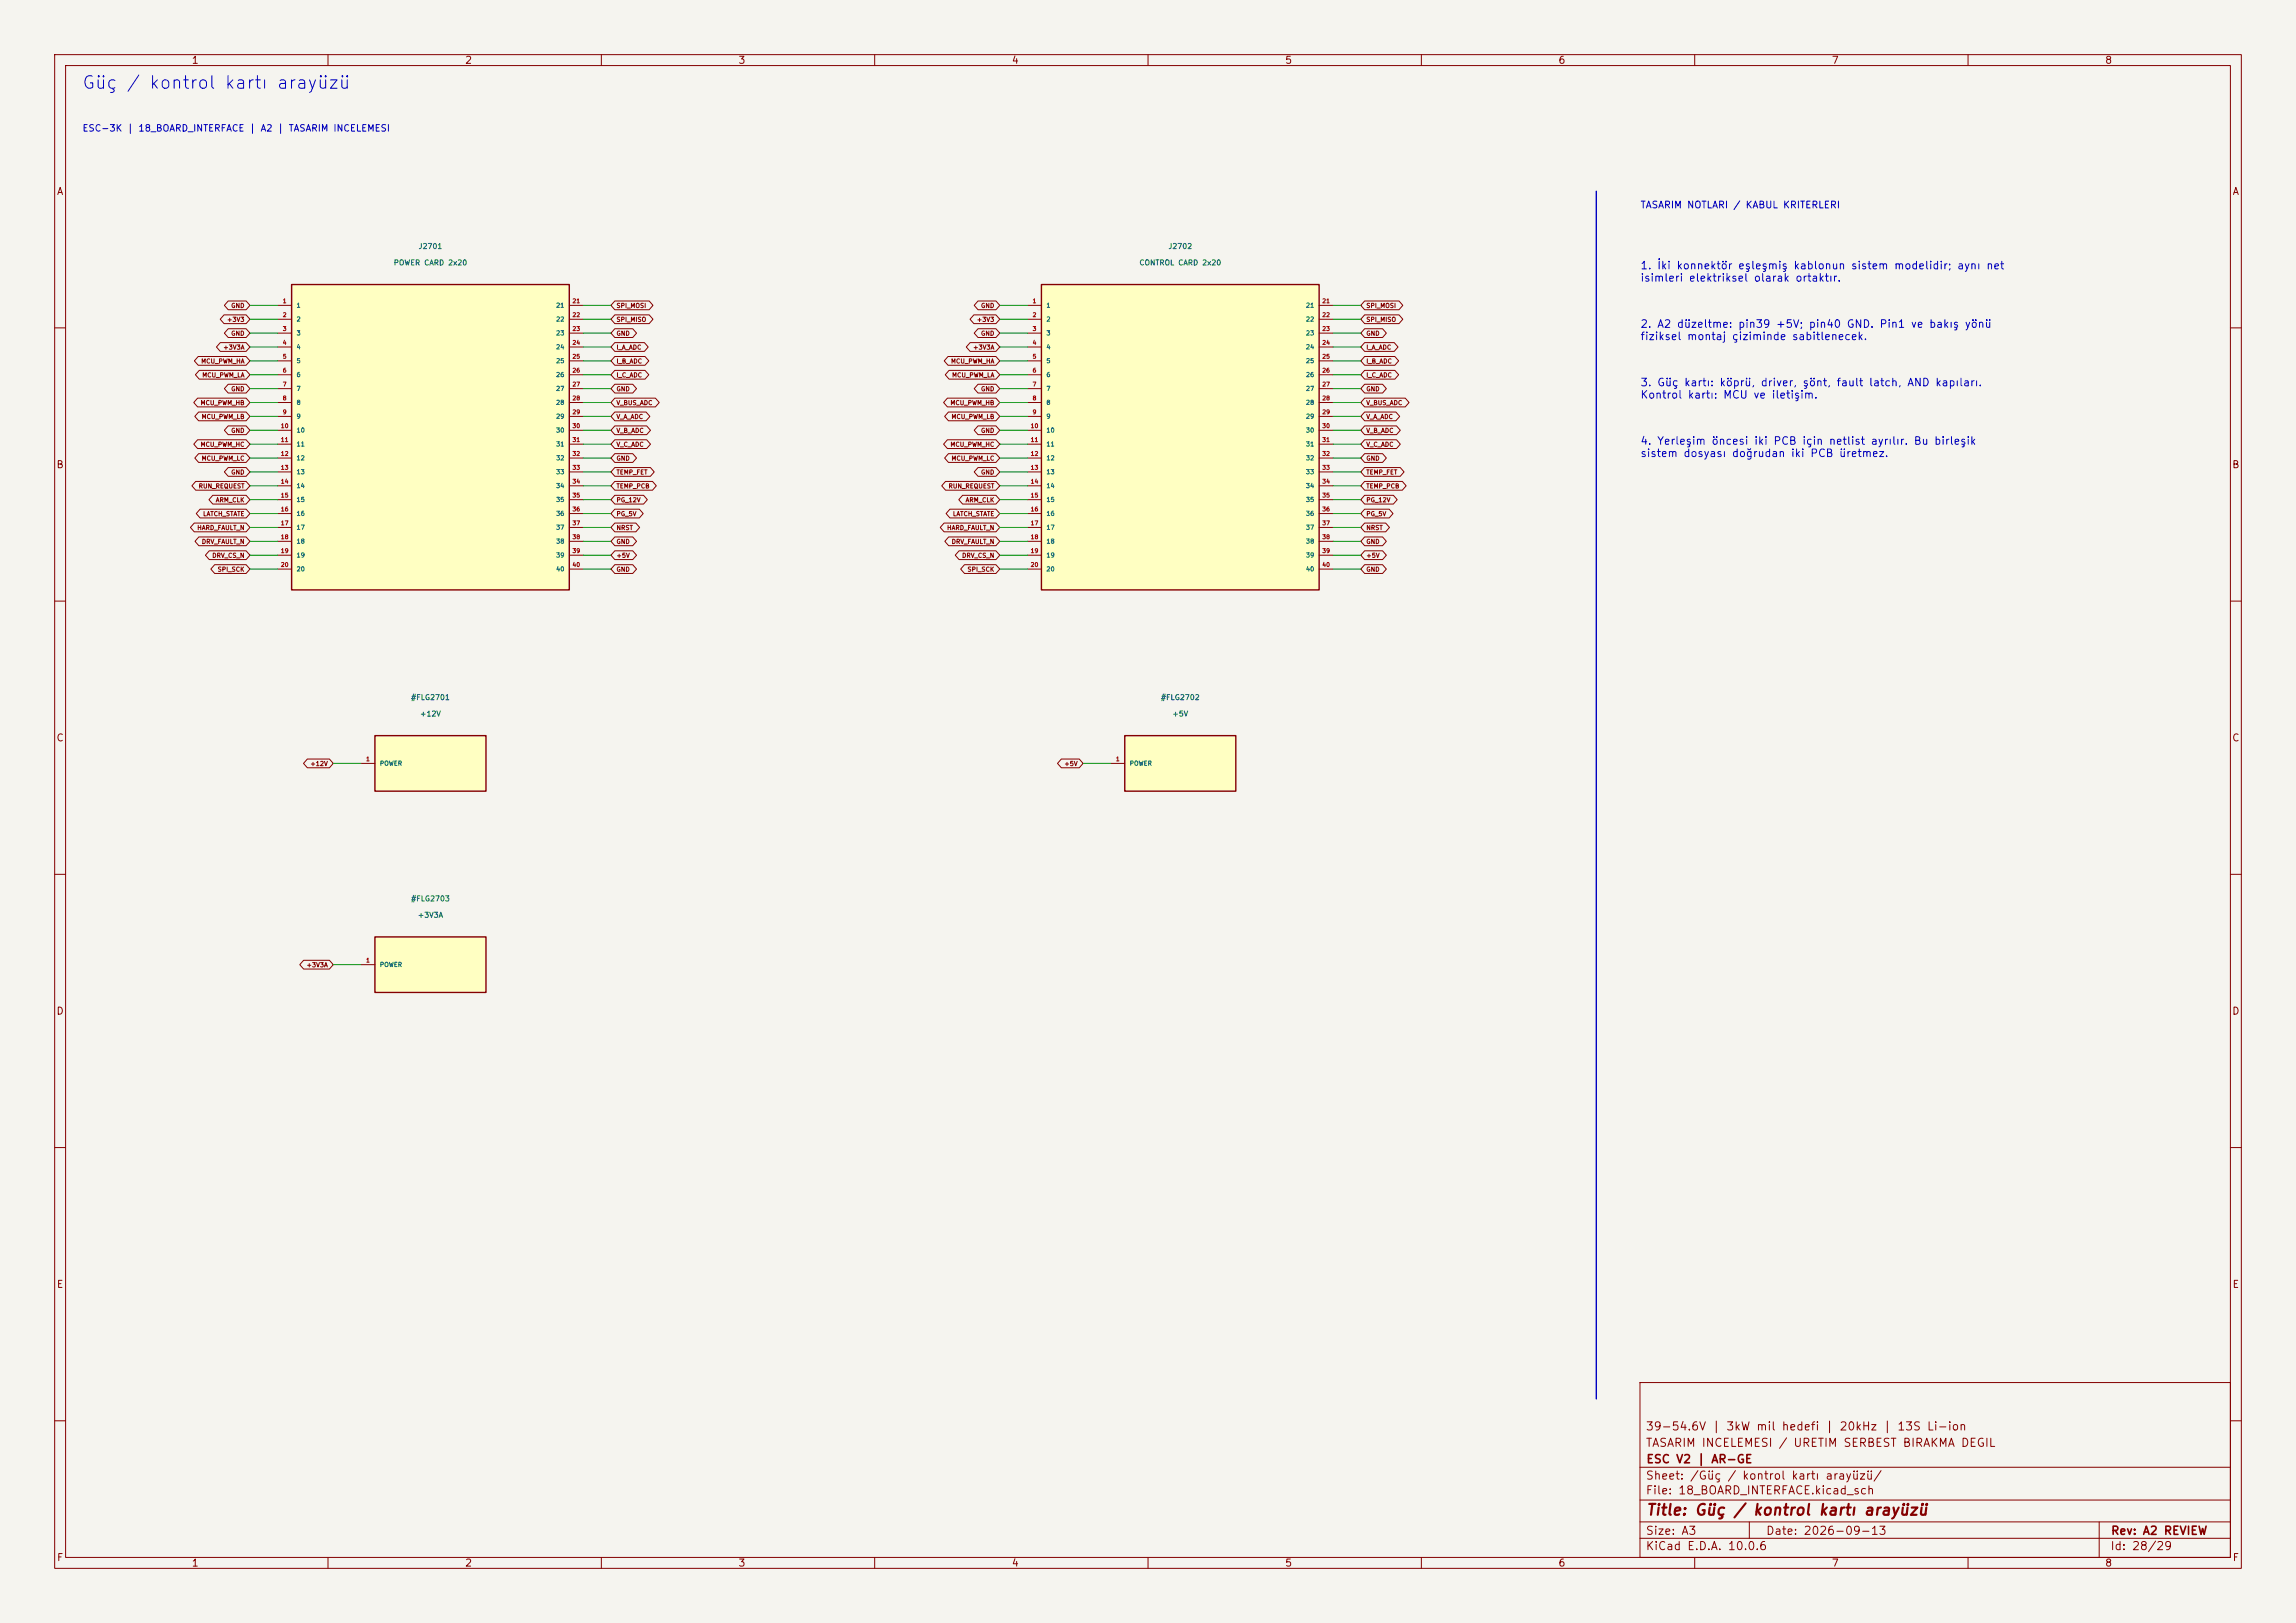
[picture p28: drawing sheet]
<svg xmlns="http://www.w3.org/2000/svg" width="420mm" height="297mm" viewBox="0 0 420 297" stroke-linecap="round" stroke-linejoin="round" font-family="sans-serif">
<defs><g id="words">
<text font-size="2.3" fill="#0000c2" x="14.9" y="16.8">Güç / kontrol kartı arayüzü</text>
<text font-size="2" fill="#840000" x="301" y="277.8">Title: Güç / kontrol kartı arayüzü</text>
<g font-size="1.5" fill="#840000">
<text x="300.9" y="262.1">39-54.6V | 3kW mil hedefi | 20kHz | 13S Li-ion</text>
<text x="300.9" y="265.1">TASARIM INCELEMESI / URETIM SERBEST BIRAKMA DEGIL</text>
<text x="301" y="268.1">ESC V2 | AR-GE</text>
<text x="300.9" y="273.8">File: 18_BOARD_INTERFACE.kicad_sch</text>
<text x="300.9" y="271.1">Sheet: /Güç / kontrol kartı arayüzü/</text>
<text x="300.9" y="281.2">Size: A3</text>
<text x="322.9" y="281.2">Date: 2026-09-13</text>
<text x="386" y="281.2">Rev: A2 REVIEW</text>
<text x="300.9" y="284">KiCad E.D.A. 10.0.6</text>
<text x="385.9" y="284">Id: 28/29</text>
</g>
<g font-size="1.4" fill="#0000c2">
<text x="300" y="49.6">1. İki konnektör eşleşmiş kablonun sistem modelidir; aynı net</text>
<text x="300" y="51.9">isimleri elektriksel olarak ortaktır.</text>
<text x="300" y="60.3">2. A2 düzeltme: pin39 +5V; pin40 GND. Pin1 ve bakış yönü</text>
<text x="300" y="62.6">fiziksel montaj çiziminde sabitlenecek.</text>
<text x="300" y="71">3. Güç kartı: köprü, driver, şönt, fault latch, AND kapıları.</text>
<text x="300" y="73.3">Kontrol kartı: MCU ve iletişim.</text>
<text x="300" y="81.7">4. Yerleşim öncesi iki PCB için netlist ayrılır. Bu birleşik</text>
<text x="300" y="84">sistem dosyası doğrudan iki PCB üretmez.</text>
</g>
<g font-size="1.3" fill="#840000">
<text x="35" y="12">1</text>
<text x="85" y="12">2</text>
<text x="135" y="12">3</text>
<text x="185" y="12">4</text>
<text x="235" y="12">5</text>
<text x="285" y="12">6</text>
<text x="335" y="12">7</text>
<text x="385" y="12">8</text>
<text x="10.3" y="36">A</text>
<text x="408.3" y="36">A</text>
<text x="10.2" y="86">B</text>
<text x="408.2" y="86">B</text>
<text x="10.2" y="136">C</text>
<text x="408.2" y="136">C</text>
<text x="10.2" y="186">D</text>
<text x="408.2" y="186">D</text>
<text x="10.3" y="236">E</text>
<text x="408.3" y="236">E</text>
<text x="10.3" y="286">F</text>
<text x="35" y="287">1</text>
<text x="85" y="287">2</text>
<text x="135" y="287">3</text>
<text x="185" y="287">4</text>
<text x="235" y="287">5</text>
<text x="285" y="287">6</text>
<text x="335" y="287">7</text>
<text x="385" y="287">8</text>
<text x="408.3" y="286">F</text>
</g>
<text font-size="1.3" fill="#0000c2" x="300" y="38.4">TASARIM NOTLARI / KABUL KRITERLERI</text>
<text font-size="1.2" fill="#0000c2" x="15" y="24.4">ESC-3K | 18_BOARD_INTERFACE | A2 | TASARIM INCELEMESI</text>
<g font-size="1" fill="#006464">
<text x="76.5" y="45.8">J2701</text>
<text x="213.6" y="45.8">J2702</text>
<text x="71.9" y="48.8">POWER CARD 2x20</text>
<text x="208.3" y="48.8">CONTROL CARD 2x20</text>
<text x="75.1" y="128.3">#FLG2701</text>
<text x="76.7" y="131.3">+12V</text>
<text x="212.3" y="128.3">#FLG2702</text>
<text x="214.4" y="131.3">+5V</text>
<text x="75.1" y="165.2">#FLG2703</text>
<text x="76.3" y="168.2">+3V3A</text>
</g>
<g font-size=".8" fill="#840000">
<text x="41.4" y="59.1">+3V3</text>
<text x="42.2" y="56.5">GND</text>
<text x="112.7" y="59.1">SPI_MISO</text>
<text x="112.7" y="56.5">SPI_MOSI</text>
<text x="178.6" y="59.1">+3V3</text>
<text x="179.4" y="56.5">GND</text>
<text x="249.8" y="56.5">SPI_MOSI</text>
<text x="249.8" y="59.1">SPI_MISO</text>
<text x="40.8" y="64.2">+3V3A</text>
<text x="42.2" y="61.6">GND</text>
<text x="112.7" y="64.2">I_A_ADC</text>
<text x="112.7" y="61.6">GND</text>
<text x="177.9" y="64.2">+3V3A</text>
<text x="179.4" y="61.6">GND</text>
<text x="249.8" y="61.6">GND</text>
<text x="249.8" y="64.2">I_A_ADC</text>
<text x="36.7" y="66.7">MCU_PWM_HA</text>
<text x="36.9" y="69.2">MCU_PWM_LA</text>
<text x="42.2" y="71.8">GND</text>
<text x="112.7" y="69.2">I_C_ADC</text>
<text x="112.7" y="71.8">GND</text>
<text x="112.7" y="66.7">I_B_ADC</text>
<text x="173.9" y="66.7">MCU_PWM_HA</text>
<text x="174.1" y="69.2">MCU_PWM_LA</text>
<text x="179.4" y="71.8">GND</text>
<text x="249.8" y="66.7">I_B_ADC</text>
<text x="249.8" y="69.2">I_C_ADC</text>
<text x="249.8" y="71.8">GND</text>
<text x="36.6" y="74.3">MCU_PWM_HB</text>
<text x="36.8" y="76.9">MCU_PWM_LB</text>
<text x="112.7" y="74.3">V_BUS_ADC</text>
<text x="112.7" y="76.9">V_A_ADC</text>
<text x="173.8" y="74.3">MCU_PWM_HB</text>
<text x="174" y="76.9">MCU_PWM_LB</text>
<text x="249.8" y="74.3">V_BUS_ADC</text>
<text x="249.8" y="76.9">V_A_ADC</text>
<text x="36.6" y="81.9">MCU_PWM_HC</text>
<text x="42.2" y="79.4">GND</text>
<text x="112.7" y="79.4">V_B_ADC</text>
<text x="112.7" y="81.9">V_C_ADC</text>
<text x="173.8" y="81.9">MCU_PWM_HC</text>
<text x="179.4" y="79.4">GND</text>
<text x="249.8" y="79.4">V_B_ADC</text>
<text x="249.8" y="81.9">V_C_ADC</text>
<text x="36.3" y="89.6">RUN_REQUEST</text>
<text x="36.8" y="84.5">MCU_PWM_LC</text>
<text x="42.2" y="87">GND</text>
<text x="112.7" y="84.5">GND</text>
<text x="112.7" y="87">TEMP_FET</text>
<text x="112.7" y="89.6">TEMP_PCB</text>
<text x="173.4" y="89.6">RUN_REQUEST</text>
<text x="174" y="84.5">MCU_PWM_LC</text>
<text x="179.4" y="87">GND</text>
<text x="249.8" y="84.5">GND</text>
<text x="249.8" y="87">TEMP_FET</text>
<text x="249.8" y="89.6">TEMP_PCB</text>
<text x="37.1" y="94.6">LATCH_STATE</text>
<text x="39.4" y="92.1">ARM_CLK</text>
<text x="112.7" y="92.1">PG_12V</text>
<text x="112.7" y="94.6">PG_5V</text>
<text x="174.2" y="94.6">LATCH_STATE</text>
<text x="176.5" y="92.1">ARM_CLK</text>
<text x="249.8" y="92.1">PG_12V</text>
<text x="249.8" y="94.6">PG_5V</text>
<text x="36" y="97.2">HARD_FAULT_N</text>
<text x="36.8" y="99.7">DRV_FAULT_N</text>
<text x="112.7" y="97.2">NRST</text>
<text x="112.7" y="99.7">GND</text>
<text x="173.2" y="97.2">HARD_FAULT_N</text>
<text x="174" y="99.7">DRV_FAULT_N</text>
<text x="249.8" y="99.7">GND</text>
<text x="249.8" y="97.2">NRST</text>
<text x="38.7" y="102.3">DRV_CS_N</text>
<text x="39.7" y="104.8">SPI_SCK</text>
<text x="112.7" y="102.3">+5V</text>
<text x="112.7" y="104.8">GND</text>
<text x="175.9" y="102.3">DRV_CS_N</text>
<text x="176.9" y="104.8">SPI_SCK</text>
<text x="249.8" y="102.3">+5V</text>
<text x="249.8" y="104.8">GND</text>
<text x="56.7" y="140.4">+12V</text>
<text x="194.6" y="140.4">+5V</text>
<text x="56" y="177.2">+3V3A</text>
</g>
<g font-size=".8" fill="#a90000">
<text x="51.6" y="55.7">1</text>
<text x="51.6" y="58.2">2</text>
<text x="104.6" y="55.7">21</text>
<text x="104.6" y="58.2">22</text>
<text x="188.8" y="55.7">1</text>
<text x="188.8" y="58.2">2</text>
<text x="241.8" y="55.7">21</text>
<text x="241.8" y="58.2">22</text>
<text x="51.6" y="60.7">3</text>
<text x="51.6" y="63.3">4</text>
<text x="51.6" y="65.8">5</text>
<text x="104.6" y="60.7">23</text>
<text x="104.6" y="63.3">24</text>
<text x="104.6" y="65.8">25</text>
<text x="188.8" y="60.7">3</text>
<text x="188.8" y="63.3">4</text>
<text x="188.8" y="65.8">5</text>
<text x="241.8" y="60.7">23</text>
<text x="241.8" y="63.3">24</text>
<text x="241.8" y="65.8">25</text>
<text x="51.6" y="68.4">6</text>
<text x="51.6" y="70.9">7</text>
<text x="104.6" y="68.4">26</text>
<text x="104.6" y="70.9">27</text>
<text x="188.8" y="68.4">6</text>
<text x="188.8" y="70.9">7</text>
<text x="241.8" y="68.4">26</text>
<text x="241.8" y="70.9">27</text>
<text x="51.6" y="73.4">8</text>
<text x="51.6" y="76">9</text>
<text x="104.6" y="73.4">28</text>
<text x="104.6" y="76">29</text>
<text x="188.8" y="73.4">8</text>
<text x="188.8" y="76">9</text>
<text x="241.8" y="73.4">28</text>
<text x="241.8" y="76">29</text>
<text x="51.3" y="78.5">10</text>
<text x="51.3" y="81.1">11</text>
<text x="51.3" y="83.6">12</text>
<text x="104.6" y="78.5">30</text>
<text x="104.6" y="81.1">31</text>
<text x="104.6" y="83.6">32</text>
<text x="188.4" y="78.5">10</text>
<text x="188.4" y="81.1">11</text>
<text x="188.4" y="83.6">12</text>
<text x="241.8" y="78.5">30</text>
<text x="241.8" y="81.1">31</text>
<text x="241.8" y="83.6">32</text>
<text x="51.3" y="86.1">13</text>
<text x="51.3" y="88.7">14</text>
<text x="104.6" y="86.1">33</text>
<text x="104.6" y="88.7">34</text>
<text x="188.4" y="86.1">13</text>
<text x="188.4" y="88.7">14</text>
<text x="241.8" y="86.1">33</text>
<text x="241.8" y="88.7">34</text>
<text x="51.3" y="91.2">15</text>
<text x="51.3" y="93.8">16</text>
<text x="104.6" y="91.2">35</text>
<text x="104.6" y="93.8">36</text>
<text x="188.4" y="91.2">15</text>
<text x="188.4" y="93.8">16</text>
<text x="241.8" y="91.2">35</text>
<text x="241.8" y="93.8">36</text>
<text x="51.3" y="96.3">17</text>
<text x="51.3" y="98.8">18</text>
<text x="51.3" y="101.4">19</text>
<text x="104.6" y="96.3">37</text>
<text x="104.6" y="98.8">38</text>
<text x="104.6" y="101.4">39</text>
<text x="188.4" y="96.3">17</text>
<text x="188.4" y="98.8">18</text>
<text x="188.4" y="101.4">19</text>
<text x="241.8" y="96.3">37</text>
<text x="241.8" y="98.8">38</text>
<text x="241.8" y="101.4">39</text>
<text x="51.3" y="103.9">20</text>
<text x="104.6" y="103.9">40</text>
<text x="188.4" y="103.9">20</text>
<text x="241.8" y="103.9">40</text>
<text x="66.9" y="139.5">1</text>
<text x="204" y="139.5">1</text>
<text x="66.9" y="176.3">1</text>
</g>
<g font-size=".8" fill="#006464">
<text x="54.2" y="56.5">1</text>
<text x="54.2" y="59">2</text>
<text x="101.6" y="56.5">21</text>
<text x="101.6" y="59">22</text>
<text x="191.3" y="56.5">1</text>
<text x="191.3" y="59">2</text>
<text x="238.8" y="56.5">21</text>
<text x="238.8" y="59">22</text>
<text x="54.2" y="61.6">3</text>
<text x="54.2" y="64.1">4</text>
<text x="101.6" y="61.6">23</text>
<text x="101.6" y="64.1">24</text>
<text x="191.3" y="61.6">3</text>
<text x="191.3" y="64.1">4</text>
<text x="238.8" y="61.6">23</text>
<text x="238.8" y="64.1">24</text>
<text x="54.2" y="66.6">5</text>
<text x="54.2" y="69.2">6</text>
<text x="54.2" y="71.7">7</text>
<text x="101.6" y="66.6">25</text>
<text x="101.6" y="69.2">26</text>
<text x="101.6" y="71.7">27</text>
<text x="191.3" y="66.6">5</text>
<text x="191.3" y="69.2">6</text>
<text x="191.3" y="71.7">7</text>
<text x="238.8" y="66.6">25</text>
<text x="238.8" y="69.2">26</text>
<text x="238.8" y="71.7">27</text>
<text x="54.2" y="74.3">8</text>
<text x="54.2" y="76.8">9</text>
<text x="101.6" y="74.3">28</text>
<text x="101.6" y="76.8">29</text>
<text x="191.3" y="74.3">8</text>
<text x="191.3" y="76.8">9</text>
<text x="238.8" y="74.3">28</text>
<text x="238.8" y="76.8">29</text>
<text x="54.2" y="79.3">10</text>
<text x="54.2" y="81.9">11</text>
<text x="101.6" y="79.3">30</text>
<text x="101.6" y="81.9">31</text>
<text x="191.3" y="79.3">10</text>
<text x="191.3" y="81.9">11</text>
<text x="238.8" y="79.3">30</text>
<text x="238.8" y="81.9">31</text>
<text x="54.2" y="84.4">12</text>
<text x="54.2" y="87">13</text>
<text x="54.2" y="89.5">14</text>
<text x="101.6" y="84.4">32</text>
<text x="101.6" y="87">33</text>
<text x="101.6" y="89.5">34</text>
<text x="191.3" y="84.4">12</text>
<text x="191.3" y="87">13</text>
<text x="191.3" y="89.5">14</text>
<text x="238.8" y="84.4">32</text>
<text x="238.8" y="87">33</text>
<text x="238.8" y="89.5">34</text>
<text x="54.2" y="92">15</text>
<text x="54.2" y="94.6">16</text>
<text x="101.6" y="92">35</text>
<text x="101.6" y="94.6">36</text>
<text x="191.3" y="92">15</text>
<text x="191.3" y="94.6">16</text>
<text x="238.8" y="92">35</text>
<text x="238.8" y="94.6">36</text>
<text x="54.2" y="97.1">17</text>
<text x="54.2" y="99.7">18</text>
<text x="101.6" y="97.1">37</text>
<text x="101.6" y="99.7">38</text>
<text x="191.3" y="97.1">17</text>
<text x="191.3" y="99.7">18</text>
<text x="238.8" y="97.1">37</text>
<text x="238.8" y="99.7">38</text>
<text x="54.2" y="102.2">19</text>
<text x="54.2" y="104.7">20</text>
<text x="101.6" y="102.2">39</text>
<text x="101.6" y="104.7">40</text>
<text x="191.3" y="102.2">19</text>
<text x="191.3" y="104.7">20</text>
<text x="238.8" y="102.2">39</text>
<text x="238.8" y="104.7">40</text>
<text x="69.4" y="140.3">POWER</text>
<text x="206.6" y="140.3">POWER</text>
<text x="69.4" y="177.1">POWER</text>
</g>
</g></defs>
<path d="M0 0h420v297h-420z" fill="#f5f4ef" stroke="#f5f4ef" stroke-width=".18"/>
<g fill="none" stroke="#840000" stroke-width=".18">
<path d="M10 10h400v277h-400zM12 12h396v273h-396zM60 10v2M110 10v2M160 10v2M210 10v2M260 10v2M310 10v2M360 10v2M10 60h2M408 60h2M10 110h2"/>
<path d="M408 110h2M10 160h2M408 160h2M10 210h2M408 210h2M300 253h108v32h-108zM10 260h2M300 278.5h108M300 274.5h108M300 268.5h108M320 278.5v3M384 278.5v6.5"/>
<path d="M408 260h2M60 285v2M110 285v2M160 285v2M210 285v2M260 285v2M300 281.5h108M310 285v2M360 285v2"/>
</g>
<path d="M68.6 171.5h20.3v10.1h-20.3z" fill="#ffffc2"/>
<path d="M68.6 171.5h20.3v10.1h-20.3z" fill="none" stroke="#840000" stroke-width=".25"/>
<path d="M66 176.5h2.6" fill="none" stroke="#840000" stroke-width=".18"/>
<path d="M68.6 134.6h20.3v10.2h-20.3z" fill="#ffffc2"/>
<path d="M68.6 134.6h20.3v10.2h-20.3z" fill="none" stroke="#840000" stroke-width=".25"/>
<path d="M66 139.7h2.6" fill="none" stroke="#840000" stroke-width=".18"/>
<path d="M53.3 52.1h50.8v55.9h-50.8z" fill="#ffffc2"/>
<path d="M53.3 52.1h50.8v55.9h-50.8z" fill="none" stroke="#840000" stroke-width=".25"/>
<g fill="none" stroke="#840000" stroke-width=".18">
<path d="M50.8 55.9h2.5M50.8 58.4h2.5M104.1 55.9h2.6M104.1 58.4h2.6M50.8 61h2.5M50.8 63.5h2.5M50.8 66h2.5M50.8 68.6h2.5M50.8 71.1h2.5M50.8 73.7h2.5M50.8 76.2h2.5M50.8 78.7h2.5"/>
<path d="M104.1 61h2.6M104.1 63.5h2.6M104.1 66h2.6M104.1 68.6h2.6M104.1 71.1h2.6M104.1 73.7h2.6M104.1 76.2h2.6M104.1 78.7h2.6M50.8 81.3h2.5M50.8 83.8h2.5M50.8 86.4h2.5M50.8 88.9h2.5"/>
<path d="M50.8 91.4h2.5M50.8 94h2.5M50.8 96.5h2.5M50.8 99.1h2.5M104.1 81.3h2.6M104.1 83.8h2.6M104.1 86.4h2.6M104.1 88.9h2.6M104.1 91.4h2.6M104.1 94h2.6M104.1 96.5h2.6M104.1 99.1h2.6"/>
<path d="M50.8 101.6h2.5M50.8 104.1h2.5M104.1 101.6h2.6M104.1 104.1h2.6"/>
</g>
<path d="M190.5 52.1h50.8v55.9h-50.8z" fill="#ffffc2"/>
<path d="M190.5 52.1h50.8v55.9h-50.8z" fill="none" stroke="#840000" stroke-width=".25"/>
<g fill="none" stroke="#840000" stroke-width=".18">
<path d="M188 55.9h2.5M188 58.4h2.5M241.3 55.9h2.5M241.3 58.4h2.5M188 61h2.5M188 63.5h2.5M188 66h2.5M188 68.6h2.5M188 71.1h2.5M188 73.7h2.5M188 76.2h2.5M188 78.7h2.5"/>
<path d="M241.3 61h2.5M241.3 63.5h2.5M241.3 66h2.5M241.3 68.6h2.5M241.3 71.1h2.5M241.3 73.7h2.5M241.3 76.2h2.5M241.3 78.7h2.5M188 81.3h2.5M188 83.8h2.5M188 86.4h2.5M188 88.9h2.5"/>
<path d="M188 91.4h2.5M188 94h2.5M188 96.5h2.5M188 99.1h2.5M241.3 81.3h2.5M241.3 83.8h2.5M241.3 86.4h2.5M241.3 88.9h2.5M241.3 91.4h2.5M241.3 94h2.5M241.3 96.5h2.5M241.3 99.1h2.5"/>
<path d="M188 101.6h2.5M188 104.1h2.5M241.3 101.6h2.5M241.3 104.1h2.5"/>
</g>
<path d="M205.7 134.6h20.4v10.2h-20.4z" fill="#ffffc2"/>
<path d="M205.7 134.6h20.4v10.2h-20.4z" fill="none" stroke="#840000" stroke-width=".25"/>
<g fill="none" stroke="#840000" stroke-width=".18">
<path d="M41 57.6h4l.7 .8-.7 .8h-4l-.7-.8zM41.7 55.1h3.3l.7 .8-.7 .8h-3.3l-.7-.8zM112.5 57.6h6.2l.7 .8-.7 .8h-6.2l-.7-.8zM112.5 55.1h6.2l.7 .8-.7 .8h-6.2l-.7-.8zM178.1 57.6h4.1l.7 .8-.7 .8h-4.1l-.7-.8zM178.9 55.1h3.3l.7 .8-.7 .8h-3.3l-.7-.8zM249.6 55.1h6.3l.7 .8-.7 .8h-6.3l-.7-.8zM249.6 57.6h6.3l.7 .8-.7 .8h-6.3l-.7-.8zM36.1 72.9h8.9l.7 .8-.7 .8h-8.9l-.7-.8zM36.3 65.2h8.7l.7 .8-.7 .8h-8.7l-.7-.8zM36.3 75.4h8.7l.7 .8-.7 .8h-8.7l-.7-.8zM36.4 67.8h8.6l.7 .8-.7 .8h-8.6l-.7-.8z"/>
<path d="M40.3 62.7h4.7l.7 .8-.7 .8h-4.7l-.7-.8zM41.7 60.2h3.3l.7 .8-.7 .8h-3.3l-.7-.8zM41.7 70.3h3.3l.7 .8-.7 .8h-3.3l-.7-.8zM41.7 77.9h3.3l.7 .8-.7 .8h-3.3l-.7-.8zM112.5 62.7h5.4l.7 .8-.7 .8h-5.4l-.7-.8zM112.5 60.2h3.2l.7 .8-.7 .8h-3.2l-.7-.8zM112.5 67.8h5.5l.7 .8-.7 .8h-5.5l-.7-.8zM112.5 70.3h3.2l.7 .8-.7 .8h-3.2l-.7-.8zM112.5 72.9h7.4l.7 .8-.7 .8h-7.4l-.7-.8zM112.5 75.4h5.7l.7 .8-.7 .8h-5.7l-.7-.8zM112.5 77.9h5.8l.7 .8-.7 .8h-5.8l-.7-.8zM112.5 65.2h5.5l.7 .8-.7 .8h-5.5l-.7-.8z"/>
<path d="M173.3 72.9h8.9l.7 .8-.7 .8h-8.9l-.7-.8zM173.4 65.2h8.8l.7 .8-.7 .8h-8.8l-.7-.8zM173.5 75.4h8.7l.7 .8-.7 .8h-8.7l-.7-.8zM173.6 67.8h8.6l.7 .8-.7 .8h-8.6l-.7-.8zM177.5 62.7h4.7l.7 .8-.7 .8h-4.7l-.7-.8zM178.9 60.2h3.3l.7 .8-.7 .8h-3.3l-.7-.8zM178.9 70.3h3.3l.7 .8-.7 .8h-3.3l-.7-.8zM178.9 77.9h3.3l.7 .8-.7 .8h-3.3l-.7-.8zM249.6 60.2h3.3l.7 .8-.7 .8h-3.3l-.7-.8zM249.6 62.7h5.4l.7 .8-.7 .8h-5.4l-.7-.8zM249.6 65.2h5.5l.7 .8-.7 .8h-5.5l-.7-.8zM249.6 67.8h5.5l.7 .8-.7 .8h-5.5l-.7-.8z"/>
<path d="M249.6 70.3h3.3l.7 .8-.7 .8h-3.3l-.7-.8zM249.6 72.9h7.5l.7 .8-.7 .8h-7.5l-.7-.8zM249.6 75.4h5.7l.7 .8-.7 .8h-5.7l-.7-.8zM249.6 77.9h5.9l.7 .8-.7 .8h-5.9l-.7-.8zM35.5 95.7h9.5l.7 .8-.7 .8h-9.5l-.7-.8zM35.8 88.1h9.2l.7 .8-.7 .8h-9.2l-.7-.8zM36.1 80.5h8.9l.7 .8-.7 .8h-8.9l-.7-.8zM36.3 83h8.7l.7 .8-.7 .8h-8.7l-.7-.8zM36.4 98.3h8.6l.7 .8-.7 .8h-8.6l-.7-.8zM36.6 93.2h8.4l.7 .8-.7 .8h-8.4l-.7-.8zM38.9 90.6h6.1l.7 .8-.7 .8h-6.1l-.7-.8zM41.7 85.6h3.3l.7 .8-.7 .8h-3.3l-.7-.8z"/>
<path d="M112.5 80.5h5.8l.7 .8-.7 .8h-5.8l-.7-.8zM112.5 83h3.2l.7 .8-.7 .8h-3.2l-.7-.8zM112.5 85.6h6.5l.7 .8-.7 .8h-6.5l-.7-.8zM112.5 88.1h6.9l.7 .8-.7 .8h-6.9l-.7-.8zM112.5 90.6h5.2l.7 .8-.7 .8h-5.2l-.7-.8zM112.5 93.2h4.5l.7 .8-.7 .8h-4.5l-.7-.8zM112.5 95.7h3.8l.7 .8-.7 .8h-3.8l-.7-.8zM112.5 98.3h3.2l.7 .8-.7 .8h-3.2l-.7-.8zM172.7 95.7h9.5l.7 .8-.7 .8h-9.5l-.7-.8zM173 88.1h9.2l.7 .8-.7 .8h-9.2l-.7-.8zM173.3 80.5h8.9l.7 .8-.7 .8h-8.9l-.7-.8zM173.5 83h8.7l.7 .8-.7 .8h-8.7l-.7-.8z"/>
<path d="M173.5 98.3h8.7l.7 .8-.7 .8h-8.7l-.7-.8zM173.8 93.2h8.4l.7 .8-.7 .8h-8.4l-.7-.8zM176.1 90.6h6.1l.7 .8-.7 .8h-6.1l-.7-.8zM178.9 85.6h3.3l.7 .8-.7 .8h-3.3l-.7-.8zM249.6 98.3h3.3l.7 .8-.7 .8h-3.3l-.7-.8zM249.6 80.5h5.9l.7 .8-.7 .8h-5.9l-.7-.8zM249.6 83h3.3l.7 .8-.7 .8h-3.3l-.7-.8zM249.6 85.6h6.5l.7 .8-.7 .8h-6.5l-.7-.8zM249.6 88.1h6.9l.7 .8-.7 .8h-6.9l-.7-.8zM249.6 90.6h5.3l.7 .8-.7 .8h-5.3l-.7-.8zM249.6 93.2h4.5l.7 .8-.7 .8h-4.5l-.7-.8zM249.6 95.7h3.9l.7 .8-.7 .8h-3.9l-.7-.8z"/>
<path d="M38.3 100.8h6.7l.7 .8-.7 .8h-6.7l-.7-.8zM39.3 103.3h5.7l.7 .8-.7 .8h-5.7l-.7-.8zM112.5 100.8h3.2l.7 .8-.7 .8h-3.2l-.7-.8zM112.5 103.3h3.2l.7 .8-.7 .8h-3.2l-.7-.8zM175.4 100.8h6.8l.7 .8-.7 .8h-6.8l-.7-.8zM176.4 103.3h5.8l.7 .8-.7 .8h-5.8l-.7-.8zM249.6 100.8h3.3l.7 .8-.7 .8h-3.3l-.7-.8zM249.6 103.3h3.3l.7 .8-.7 .8h-3.3l-.7-.8zM56.2 138.9h4.1l.7 .8-.7 .8h-4.1l-.7-.8zM194.1 138.9h3.3l.7 .8-.7 .8h-3.3l-.7-.8zM203.2 139.7h2.5M55.5 175.7h4.8l.7 .8-.7 .8h-4.8l-.7-.8z"/>
</g>
<path d="M292 35v221" fill="none" stroke="#0000c2" stroke-width=".25"/>
<g fill="none" stroke="#009600" stroke-width=".18">
<path d="M45.7 55.9h5.1M45.7 58.4h5.1M106.7 55.9h5.1M106.7 58.4h5.1M182.9 55.9h5.1M182.9 58.4h5.1M243.8 55.9h5.1M243.8 58.4h5.1M45.7 61h5.1M45.7 63.5h5.1M45.7 66h5.1M45.7 68.6h5.1"/>
<path d="M45.7 71.1h5.1M45.7 73.7h5.1M45.7 76.2h5.1M45.7 78.7h5.1M106.7 61h5.1M106.7 63.5h5.1M106.7 66h5.1M106.7 68.6h5.1M106.7 71.1h5.1M106.7 73.7h5.1M106.7 76.2h5.1M106.7 78.7h5.1"/>
<path d="M182.9 61h5.1M182.9 63.5h5.1M182.9 66h5.1M182.9 68.6h5.1M182.9 71.1h5.1M182.9 73.7h5.1M182.9 76.2h5.1M182.9 78.7h5.1M243.8 61h5.1M243.8 63.5h5.1M243.8 66h5.1M243.8 68.6h5.1"/>
<path d="M243.8 71.1h5.1M243.8 73.7h5.1M243.8 76.2h5.1M243.8 78.7h5.1M45.7 88.9h5.1M45.7 91.4h5.1M45.7 94h5.1M45.7 96.5h5.1M45.7 99.1h5.1M45.7 81.3h5.1M45.7 83.8h5.1M45.7 86.4h5.1"/>
<path d="M106.7 88.9h5.1M106.7 91.4h5.1M106.7 94h5.1M106.7 96.5h5.1M106.7 99.1h5.1M106.7 81.3h5.1M106.7 83.8h5.1M106.7 86.4h5.1M182.9 88.9h5.1M182.9 91.4h5.1M182.9 94h5.1M182.9 96.5h5.1"/>
<path d="M182.9 99.1h5.1M182.9 81.3h5.1M182.9 83.8h5.1M182.9 86.4h5.1M243.8 88.9h5.1M243.8 91.4h5.1M243.8 94h5.1M243.8 96.5h5.1M243.8 99.1h5.1M243.8 81.3h5.1M243.8 83.8h5.1M243.8 86.4h5.1"/>
<path d="M45.7 101.6h5.1M45.7 104.1h5.1M106.7 101.6h5.1M106.7 104.1h5.1M182.9 101.6h5.1M182.9 104.1h5.1M243.8 101.6h5.1M243.8 104.1h5.1M61 139.7h5M198.1 139.7h5.1M61 176.5h5"/>
</g>
<use href="#words"/>
</svg>
